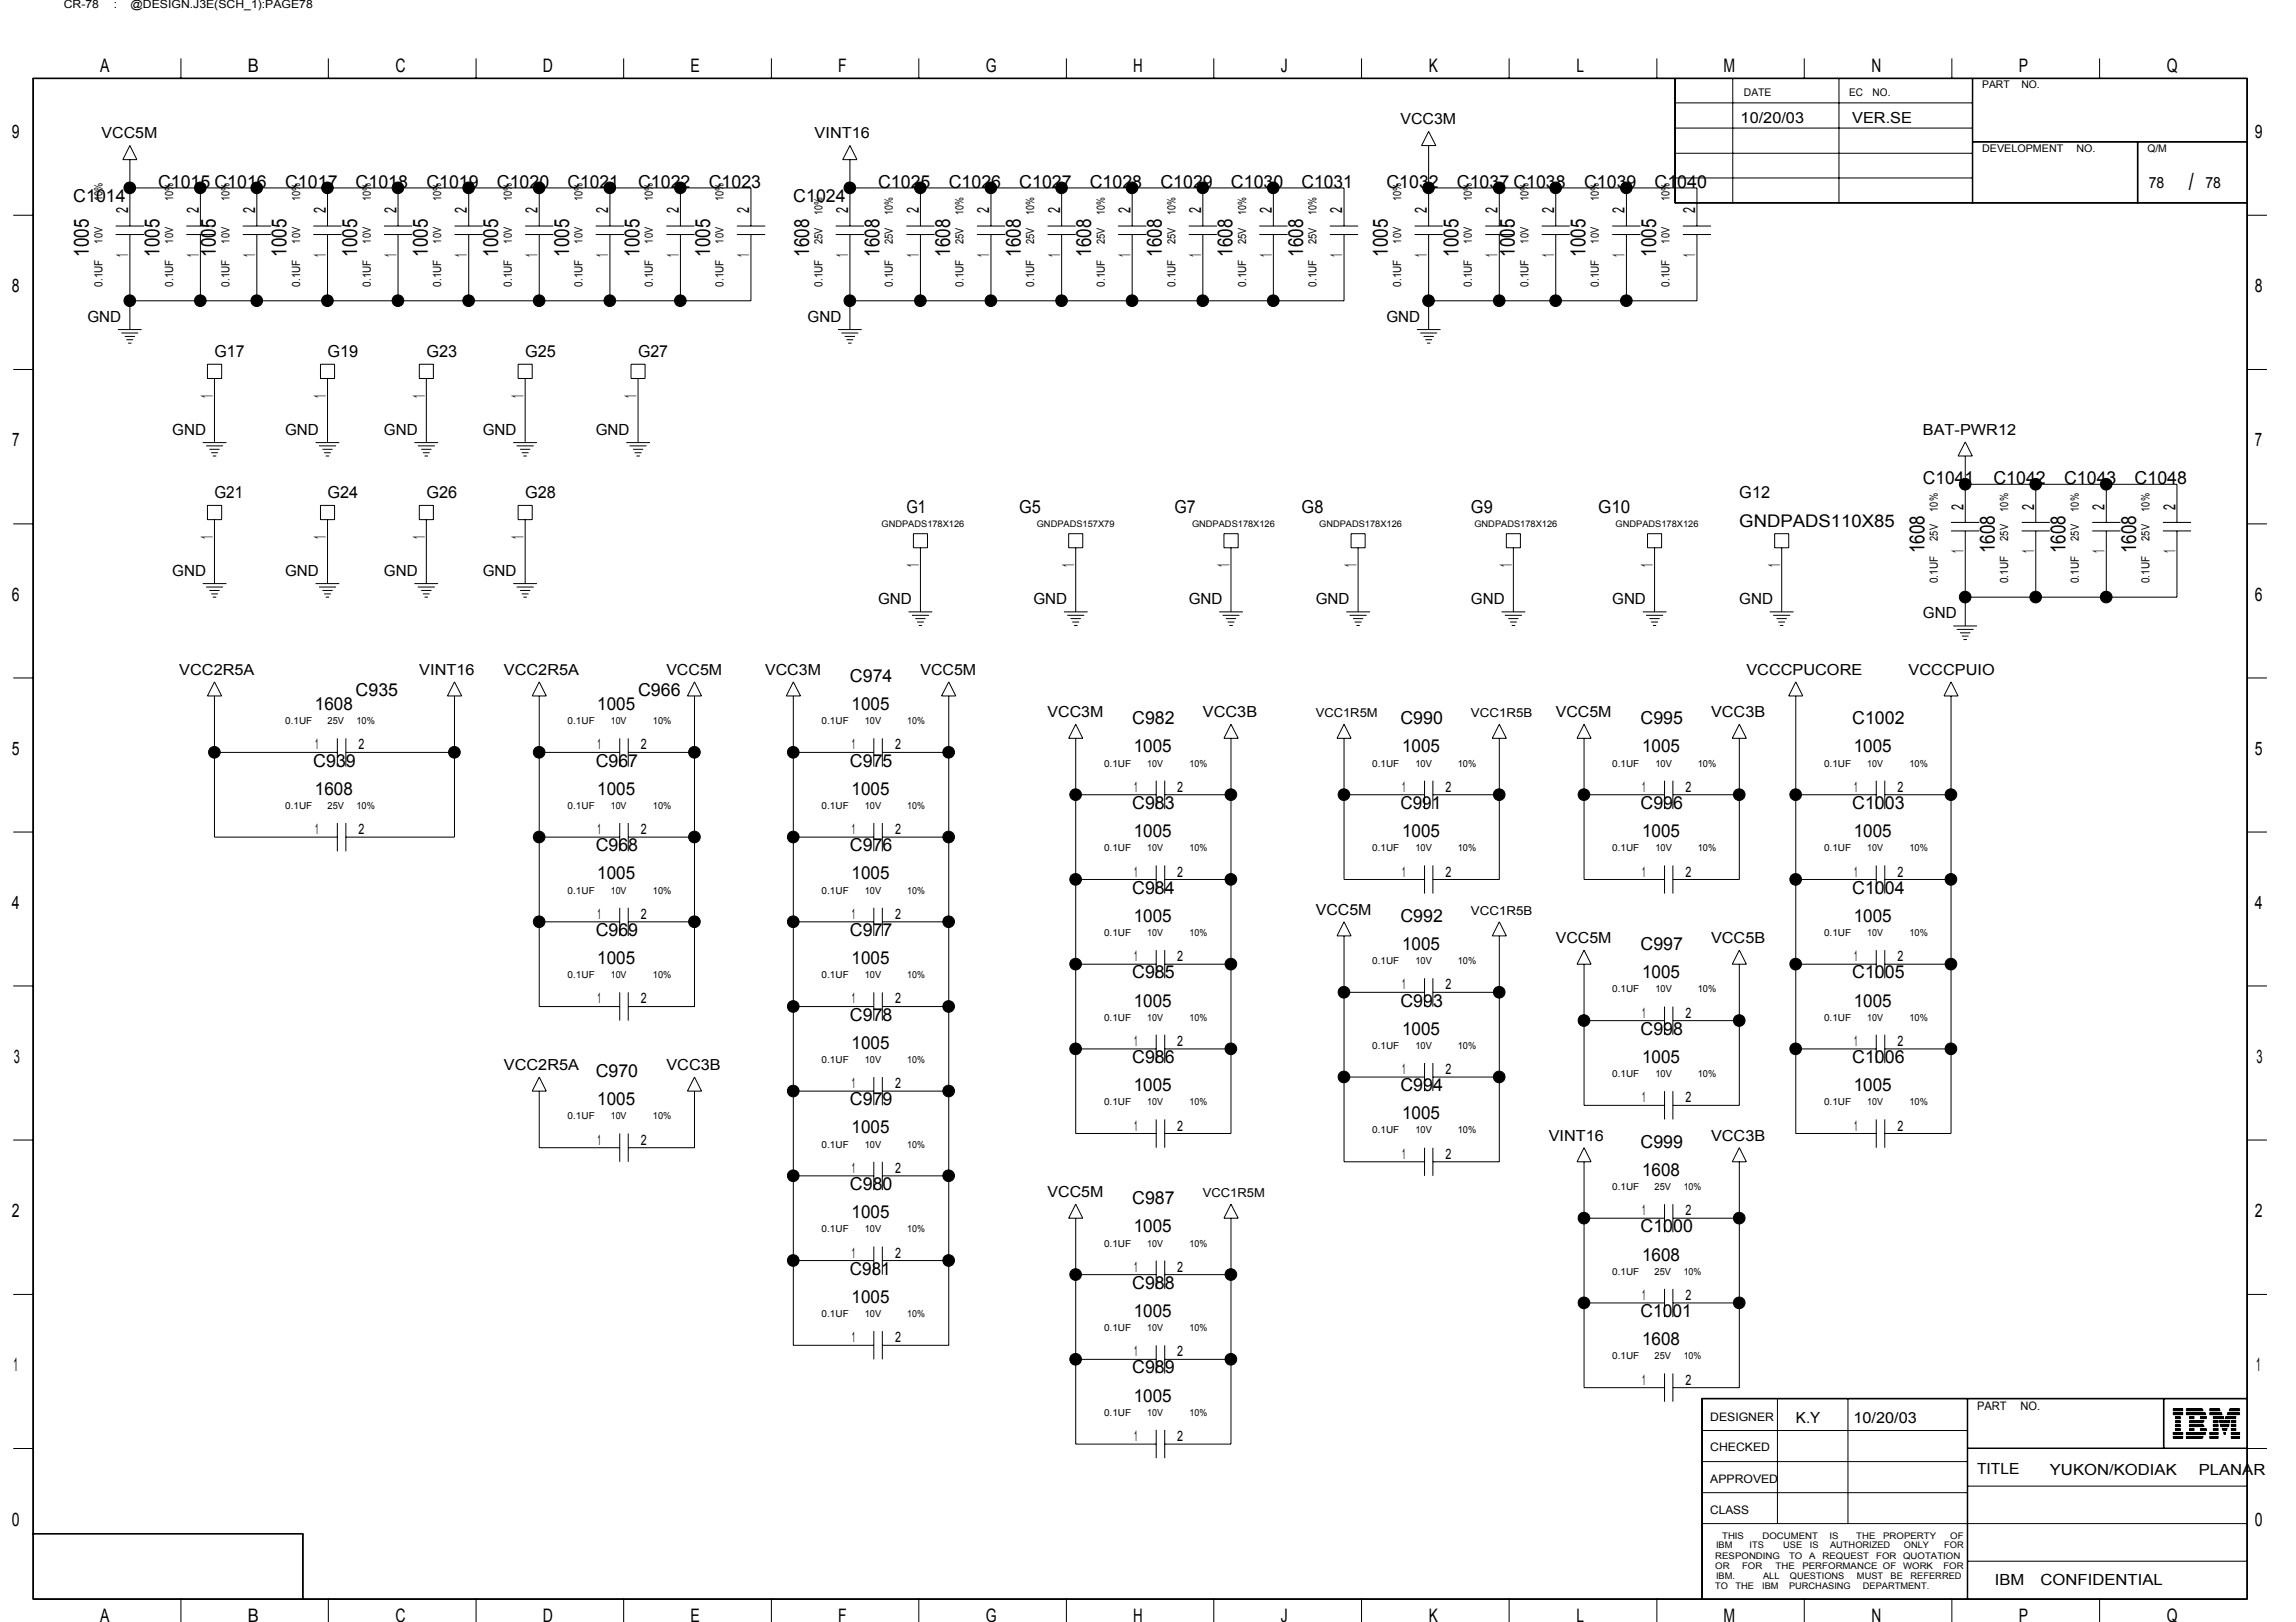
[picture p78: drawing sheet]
<svg xmlns="http://www.w3.org/2000/svg" width="297mm" height="210mm" viewBox="0 0 297 210" stroke-linecap="round" stroke-linejoin="round" font-family="sans-serif">
<defs><g id="words">
<text font-size="3.1" x="283.2" y="24.6">/</text>
<g font-size="2.7">
<text x="11.5" y="33.2" transform="rotate(-90 11.5 33.2)">1005</text>
<text x="20.6" y="33.2" transform="rotate(-90 20.6 33.2)">1005</text>
<text x="27.9" y="33.2" transform="rotate(-90 27.9 33.2)">1005</text>
<text x="37.1" y="33.2" transform="rotate(-90 37.1 33.2)">1005</text>
<text x="46.2" y="33.2" transform="rotate(-90 46.2 33.2)">1005</text>
<text x="55.3" y="33.2" transform="rotate(-90 55.3 33.2)">1005</text>
<text x="64.5" y="33.2" transform="rotate(-90 64.5 33.2)">1005</text>
<text x="73.6" y="33.2" transform="rotate(-90 73.6 33.2)">1005</text>
<text x="82.7" y="33.2" transform="rotate(-90 82.7 33.2)">1005</text>
<text x="91.9" y="33.2" transform="rotate(-90 91.9 33.2)">1005</text>
<text x="104.7" y="33.2" transform="rotate(-90 104.7 33.2)">1608</text>
<text x="113.8" y="33.2" transform="rotate(-90 113.8 33.2)">1608</text>
<text x="122.9" y="33.2" transform="rotate(-90 122.9 33.2)">1608</text>
<text x="132.1" y="33.2" transform="rotate(-90 132.1 33.2)">1608</text>
<text x="141.2" y="33.2" transform="rotate(-90 141.2 33.2)">1608</text>
<text x="150.3" y="33.2" transform="rotate(-90 150.3 33.2)">1608</text>
<text x="159.4" y="33.2" transform="rotate(-90 159.4 33.2)">1608</text>
<text x="168.6" y="33.2" transform="rotate(-90 168.6 33.2)">1608</text>
<text x="179.6" y="33.2" transform="rotate(-90 179.6 33.2)">1005</text>
<text x="188.7" y="33.2" transform="rotate(-90 188.7 33.2)">1005</text>
<text x="196" y="33.2" transform="rotate(-90 196 33.2)">1005</text>
<text x="205.1" y="33.2" transform="rotate(-90 205.1 33.2)">1005</text>
<text x="214.2" y="33.2" transform="rotate(-90 214.2 33.2)">1005</text>
<text x="249" y="71.6" transform="rotate(-90 249 71.6)">1608</text>
<text x="258.1" y="71.6" transform="rotate(-90 258.1 71.6)">1608</text>
<text x="267.2" y="71.6" transform="rotate(-90 267.2 71.6)">1608</text>
<text x="276.3" y="71.6" transform="rotate(-90 276.3 71.6)">1608</text>
</g>
<g font-size="2.4">
<text x="13" y="9.4">A</text>
<text x="32" y="9.4">B</text>
<text x="51.2" y="9.4">C</text>
<text x="70.2" y="9.4">D</text>
<text x="89.3" y="9.4">E</text>
<text x="108.4" y="9.4">F</text>
<text x="127.5" y="9.4">G</text>
<text x="146.6" y="9.4">H</text>
<text x="165.7" y="9.4">J</text>
<text x="184.8" y="9.4">K</text>
<text x="203.9" y="9.4">L</text>
<text x="223" y="9.4">M</text>
<text x="242.1" y="9.4">N</text>
<text x="261.2" y="9.4">P</text>
<text x="280.3" y="9.4">Q</text>
<text x="1.5" y="17.9">9</text>
<text x="291.7" y="17.9">9</text>
<text x="1.5" y="37.8">8</text>
<text x="291.7" y="37.8">8</text>
<text x="1.6" y="57.8">7</text>
<text x="291.7" y="57.8">7</text>
<text x="1.5" y="77.7">6</text>
<text x="291.7" y="77.7">6</text>
<text x="1.5" y="97.7">5</text>
<text x="291.7" y="97.7">5</text>
<text x="1.5" y="117.6">4</text>
<text x="291.7" y="117.6">4</text>
<text x="1.8" y="137.5">3</text>
<text x="291.9" y="137.5">3</text>
<text x="1.5" y="157.5">2</text>
<text x="291.7" y="157.5">2</text>
<text x="1.8" y="177.5">1</text>
<text x="291.9" y="177.5">1</text>
<text x="1.5" y="197.4">0</text>
<text x="291.7" y="197.4">0</text>
<text x="13" y="209.9">A</text>
<text x="32" y="209.9">B</text>
<text x="51.2" y="209.9">C</text>
<text x="70.2" y="209.9">D</text>
<text x="89.3" y="209.9">E</text>
<text x="108.4" y="209.9">F</text>
<text x="127.5" y="209.9">G</text>
<text x="146.6" y="209.9">H</text>
<text x="165.7" y="209.9">J</text>
<text x="184.8" y="209.9">K</text>
<text x="203.9" y="209.9">L</text>
<text x="223" y="209.9">M</text>
<text x="242.1" y="209.9">N</text>
<text x="261.2" y="209.9">P</text>
<text x="280.3" y="209.9">Q</text>
</g>
<g font-size="2.3">
<text x="9.5" y="26.1">C1014</text>
<text x="20.4" y="24.3">C1015 C1016</text>
<text x="36.9" y="24.3">C1017</text>
<text x="46" y="24.3">C1018</text>
<text x="55.2" y="24.3">C1019</text>
<text x="64.3" y="24.3">C1020</text>
<text x="73.4" y="24.3">C1021</text>
<text x="82.5" y="24.3">C1022</text>
<text x="91.7" y="24.3">C1023</text>
<text x="102.6" y="26.1">C1024</text>
<text x="113.6" y="24.3">C1025</text>
<text x="122.7" y="24.3">C1026</text>
<text x="131.9" y="24.3">C1027</text>
<text x="141" y="24.3">C1028</text>
<text x="150.1" y="24.3">C1029</text>
<text x="159.3" y="24.3">C1030</text>
<text x="168.4" y="24.3">C1031</text>
<text x="179.4" y="24.3">C1032</text>
<text x="188.5" y="24.3">C1037 C1038</text>
<text x="204.9" y="24.3">C1039</text>
<text x="214.1" y="24.3">C1040</text>
<text x="248.8" y="62.7">C1041</text>
<text x="257.9" y="62.7">C1042</text>
<text x="267" y="62.7">C1043</text>
<text x="276.2" y="62.7">C1048</text>
<text x="117.3" y="66.3">G1</text>
<text x="131.9" y="66.3">G5</text>
<text x="152" y="66.3">G7</text>
<text x="168.4" y="66.3">G8</text>
<text x="190.3" y="66.3">G9</text>
<text x="206.8" y="66.3">G10</text>
<text x="225" y="68.2">GNDPADS110X85</text>
<text x="110" y="88.2">C974</text>
<text x="40.7" y="91.9">1608</text>
<text x="46" y="90.1">C935</text>
<text x="77.3" y="91.9">1005</text>
<text x="82.5" y="90.1">C966</text>
<text x="110.2" y="91.9">1005</text>
<text x="146.5" y="93.7">C982</text>
<text x="181.2" y="93.7">C990</text>
<text x="212.2" y="93.7">C995</text>
<text x="239.6" y="93.7">C1002</text>
<text x="40.5" y="99.2">C939</text>
<text x="77.1" y="99.2">C967</text>
<text x="110" y="99.2">C975</text>
<text x="146.7" y="97.4">1005</text>
<text x="181.4" y="97.4">1005</text>
<text x="212.4" y="97.4">1005</text>
<text x="239.8" y="97.4">1005</text>
<text x="40.7" y="102.8">1608</text>
<text x="77.3" y="102.8">1005</text>
<text x="110.2" y="102.8">1005</text>
<text x="146.5" y="104.7">C983</text>
<text x="181.2" y="104.7">C991</text>
<text x="212.2" y="104.7">C996</text>
<text x="239.6" y="104.7">C1003</text>
<text x="77.1" y="110.2">C968</text>
<text x="77.3" y="113.8">1005</text>
<text x="110" y="110.2">C976</text>
<text x="110.2" y="113.8">1005</text>
<text x="146.7" y="108.3">1005</text>
<text x="181.4" y="108.3">1005</text>
<text x="212.4" y="108.3">1005</text>
<text x="239.8" y="108.3">1005</text>
<text x="146.5" y="115.6">C984</text>
<text x="146.7" y="119.3">1005</text>
<text x="181.2" y="119.3">C992</text>
<text x="239.6" y="115.6">C1004</text>
<text x="239.8" y="119.3">1005</text>
<text x="77.1" y="121.1">C969</text>
<text x="77.3" y="124.8">1005</text>
<text x="110" y="121.1">C977</text>
<text x="110.2" y="124.8">1005</text>
<text x="181.4" y="123">1005</text>
<text x="212.2" y="123">C997</text>
<text x="146.5" y="126.6">C985</text>
<text x="146.7" y="130.3">1005</text>
<text x="181.2" y="130.3">C993</text>
<text x="212.4" y="126.6">1005</text>
<text x="239.6" y="126.6">C1005</text>
<text x="239.8" y="130.3">1005</text>
<text x="110" y="132.1">C978</text>
<text x="110.2" y="135.7">1005</text>
<text x="146.5" y="137.6">C986</text>
<text x="181.4" y="133.9">1005</text>
<text x="212.2" y="133.9">C998</text>
<text x="212.4" y="137.6">1005</text>
<text x="239.6" y="137.6">C1006</text>
<text x="77.1" y="139.4">C970</text>
<text x="77.3" y="143">1005</text>
<text x="110" y="143">C979</text>
<text x="146.7" y="141.2">1005</text>
<text x="181.2" y="141.2">C994</text>
<text x="239.8" y="141.2">1005</text>
<text x="110.2" y="146.7">1005</text>
<text x="181.4" y="144.9">1005</text>
<text x="212.2" y="148.5">C999</text>
<text x="110" y="154">C980</text>
<text x="146.5" y="155.8">C987</text>
<text x="212.4" y="152.2">1608</text>
<text x="110.2" y="157.6">1005</text>
<text x="146.7" y="159.5">1005</text>
<text x="212.2" y="159.5">C1000</text>
<text x="110" y="165">C981</text>
<text x="146.5" y="166.8">C988</text>
<text x="212.4" y="163.1">1608</text>
<text x="110.2" y="168.6">1005</text>
<text x="146.7" y="170.4">1005</text>
<text x="212.2" y="170.4">C1001</text>
<text x="146.5" y="177.7">C989</text>
<text x="212.4" y="174.1">1608</text>
<text x="146.7" y="181.4">1005</text>
</g>
<g font-size="2.2">
<text x="16.6" y="27.6" transform="rotate(-90 16.6 27.6)">2</text>
<text x="25.7" y="27.6" transform="rotate(-90 25.7 27.6)">2</text>
<text x="33" y="27.6" transform="rotate(-90 33 27.6)">2</text>
<text x="42.1" y="27.6" transform="rotate(-90 42.1 27.6)">2</text>
<text x="51.3" y="27.6" transform="rotate(-90 51.3 27.6)">2</text>
<text x="60.4" y="27.6" transform="rotate(-90 60.4 27.6)">2</text>
<text x="69.6" y="27.6" transform="rotate(-90 69.6 27.6)">2</text>
<text x="78.7" y="27.6" transform="rotate(-90 78.7 27.6)">2</text>
<text x="87.8" y="27.6" transform="rotate(-90 87.8 27.6)">2</text>
<text x="96.9" y="27.6" transform="rotate(-90 96.9 27.6)">2</text>
<text x="109.7" y="27.6" transform="rotate(-90 109.7 27.6)">2</text>
<text x="118.9" y="27.6" transform="rotate(-90 118.9 27.6)">2</text>
<text x="128" y="27.6" transform="rotate(-90 128 27.6)">2</text>
<text x="137.1" y="27.6" transform="rotate(-90 137.1 27.6)">2</text>
<text x="146.3" y="27.6" transform="rotate(-90 146.3 27.6)">2</text>
<text x="155.4" y="27.6" transform="rotate(-90 155.4 27.6)">2</text>
<text x="164.5" y="27.6" transform="rotate(-90 164.5 27.6)">2</text>
<text x="173.6" y="27.6" transform="rotate(-90 173.6 27.6)">2</text>
<text x="184.6" y="27.6" transform="rotate(-90 184.6 27.6)">2</text>
<text x="193.8" y="27.6" transform="rotate(-90 193.8 27.6)">2</text>
<text x="201.1" y="27.6" transform="rotate(-90 201.1 27.6)">2</text>
<text x="210.2" y="27.6" transform="rotate(-90 210.2 27.6)">2</text>
<text x="219.3" y="27.6" transform="rotate(-90 219.3 27.6)">2</text>
<text x="16.6" y="33.2" transform="rotate(-90 16.6 33.2)">1</text>
<text x="25.7" y="33.2" transform="rotate(-90 25.7 33.2)">1</text>
<text x="33" y="33.2" transform="rotate(-90 33 33.2)">1</text>
<text x="42.1" y="33.2" transform="rotate(-90 42.1 33.2)">1</text>
<text x="51.3" y="33.2" transform="rotate(-90 51.3 33.2)">1</text>
<text x="60.4" y="33.2" transform="rotate(-90 60.4 33.2)">1</text>
<text x="69.6" y="33.2" transform="rotate(-90 69.6 33.2)">1</text>
<text x="78.7" y="33.2" transform="rotate(-90 78.7 33.2)">1</text>
<text x="87.8" y="33.2" transform="rotate(-90 87.8 33.2)">1</text>
<text x="96.9" y="33.2" transform="rotate(-90 96.9 33.2)">1</text>
<text x="109.7" y="33.2" transform="rotate(-90 109.7 33.2)">1</text>
<text x="118.9" y="33.2" transform="rotate(-90 118.9 33.2)">1</text>
<text x="128" y="33.2" transform="rotate(-90 128 33.2)">1</text>
<text x="137.1" y="33.2" transform="rotate(-90 137.1 33.2)">1</text>
<text x="146.3" y="33.2" transform="rotate(-90 146.3 33.2)">1</text>
<text x="155.4" y="33.2" transform="rotate(-90 155.4 33.2)">1</text>
<text x="164.5" y="33.2" transform="rotate(-90 164.5 33.2)">1</text>
<text x="173.6" y="33.2" transform="rotate(-90 173.6 33.2)">1</text>
<text x="184.6" y="33.2" transform="rotate(-90 184.6 33.2)">1</text>
<text x="193.8" y="33.2" transform="rotate(-90 193.8 33.2)">1</text>
<text x="201.1" y="33.2" transform="rotate(-90 201.1 33.2)">1</text>
<text x="210.2" y="33.2" transform="rotate(-90 210.2 33.2)">1</text>
<text x="219.3" y="33.2" transform="rotate(-90 219.3 33.2)">1</text>
<text x="27.5" y="51.5" transform="rotate(-90 27.5 51.5)">1</text>
<text x="42.1" y="51.5" transform="rotate(-90 42.1 51.5)">1</text>
<text x="54.9" y="51.5" transform="rotate(-90 54.9 51.5)">1</text>
<text x="67.7" y="51.5" transform="rotate(-90 67.7 51.5)">1</text>
<text x="82.3" y="51.5" transform="rotate(-90 82.3 51.5)">1</text>
<text x="254" y="66" transform="rotate(-90 254 66)">2</text>
<text x="263.2" y="66" transform="rotate(-90 263.2 66)">2</text>
<text x="272.3" y="66" transform="rotate(-90 272.3 66)">2</text>
<text x="281.4" y="66" transform="rotate(-90 281.4 66)">2</text>
<text x="27.5" y="69.7" transform="rotate(-90 27.5 69.7)">1</text>
<text x="42.1" y="69.7" transform="rotate(-90 42.1 69.7)">1</text>
<text x="54.9" y="69.7" transform="rotate(-90 54.9 69.7)">1</text>
<text x="67.7" y="69.7" transform="rotate(-90 67.7 69.7)">1</text>
<text x="254" y="71.6" transform="rotate(-90 254 71.6)">1</text>
<text x="263.2" y="71.6" transform="rotate(-90 263.2 71.6)">1</text>
<text x="272.3" y="71.6" transform="rotate(-90 272.3 71.6)">1</text>
<text x="281.4" y="71.6" transform="rotate(-90 281.4 71.6)">1</text>
<text x="118.9" y="73.4" transform="rotate(-90 118.9 73.4)">1</text>
<text x="139" y="73.4" transform="rotate(-90 139 73.4)">1</text>
<text x="159" y="73.4" transform="rotate(-90 159 73.4)">1</text>
<text x="175.5" y="73.4" transform="rotate(-90 175.5 73.4)">1</text>
<text x="195.6" y="73.4" transform="rotate(-90 195.6 73.4)">1</text>
<text x="213.8" y="73.4" transform="rotate(-90 213.8 73.4)">1</text>
<text x="230.3" y="73.4" transform="rotate(-90 230.3 73.4)">1</text>
</g>
<g font-size="2.1">
<text x="27.7" y="46.2">G17</text>
<text x="42.4" y="46.2">G19</text>
<text x="55.2" y="46.2">G23</text>
<text x="67.9" y="46.2">G25</text>
<text x="82.5" y="46.2">G27</text>
<text x="27.7" y="64.5">G21</text>
<text x="42.4" y="64.5">G24</text>
<text x="55.2" y="64.5">G26</text>
<text x="67.9" y="64.5">G28</text>
<text x="225" y="64.5">G12</text>
</g>
<g font-size="2">
<text x="13.1" y="17.9">VCC5M</text>
<text x="105.4" y="17.9">VINT16</text>
<text x="181.2" y="16.1">VCC3M</text>
<text x="225.2" y="15.9">10/20/03</text>
<text x="239.6" y="15.9">VER.SE</text>
<text x="278" y="24.3">78</text>
<text x="285.3" y="24.3">78</text>
<text x="11.3" y="41.7">GND</text>
<text x="104.5" y="41.7">GND</text>
<text x="179.4" y="41.7">GND</text>
<text x="22.3" y="56.3">GND</text>
<text x="36.9" y="56.3">GND</text>
<text x="49.7" y="56.3">GND</text>
<text x="62.5" y="56.3">GND</text>
<text x="77.1" y="56.3">GND</text>
<text x="248.8" y="56.3">BAT-PWR12</text>
<text x="22.3" y="74.5">GND</text>
<text x="36.9" y="74.5">GND</text>
<text x="49.7" y="74.5">GND</text>
<text x="62.5" y="74.5">GND</text>
<text x="113.6" y="78.2">GND</text>
<text x="133.7" y="78.2">GND</text>
<text x="153.8" y="78.2">GND</text>
<text x="170.2" y="78.2">GND</text>
<text x="190.3" y="78.2">GND</text>
<text x="208.6" y="78.2">GND</text>
<text x="225" y="78.2">GND</text>
<text x="248.8" y="80">GND</text>
<text x="23.2" y="87.3">VCC2R5A</text>
<text x="54.2" y="87.3">VINT16</text>
<text x="65.2" y="87.3">VCC2R5A</text>
<text x="86.2" y="87.3">VCC5M</text>
<text x="99" y="87.3">VCC3M</text>
<text x="119.1" y="87.3">VCC5M</text>
<text x="225.9" y="87.3">VCCCPUCORE</text>
<text x="246.9" y="87.3">VCCCPUIO</text>
<text x="135.5" y="92.8">VCC3M</text>
<text x="155.6" y="92.8">VCC3B</text>
<text x="201.3" y="92.8">VCC5M</text>
<text x="221.4" y="92.8">VCC3B</text>
<text x="170.2" y="118.4">VCC5M</text>
<text x="201.3" y="122">VCC5M</text>
<text x="221.4" y="122">VCC5B</text>
<text x="65.2" y="138.5">VCC2R5A</text>
<text x="86.2" y="138.5">VCC3B</text>
<text x="200.4" y="147.6">VINT16</text>
<text x="221.4" y="147.6">VCC3B</text>
<text x="135.5" y="154.9">VCC5M</text>
<text x="232.3" y="184.1">K.Y</text>
<text x="239.8" y="184.1">10/20/03</text>
<text x="255.8" y="190.8">TITLE</text>
<text x="265.2" y="190.9">YUKON/KODIAK</text>
<text x="284.5" y="190.9">PLANAR</text>
<text x="258.1" y="205.1">IBM</text>
<text x="264" y="205.1">CONFIDENTIAL</text>
</g>
<g font-size="1.9">
<text x="40.8" y="97">1</text>
<text x="46.4" y="97">2</text>
<text x="77.3" y="97">1</text>
<text x="82.9" y="97">2</text>
<text x="110.2" y="97">1</text>
<text x="115.8" y="97">2</text>
<text x="40.8" y="107.9">1</text>
<text x="46.4" y="107.9">2</text>
<text x="77.3" y="107.9">1</text>
<text x="82.9" y="107.9">2</text>
<text x="110.2" y="107.9">1</text>
<text x="115.8" y="107.9">2</text>
<text x="146.7" y="102.5">1</text>
<text x="152.3" y="102.5">2</text>
<text x="181.4" y="102.5">1</text>
<text x="187" y="102.5">2</text>
<text x="212.5" y="102.5">1</text>
<text x="218.1" y="102.5">2</text>
<text x="239.9" y="102.5">1</text>
<text x="245.5" y="102.5">2</text>
<text x="146.7" y="113.4">1</text>
<text x="152.3" y="113.4">2</text>
<text x="181.4" y="113.4">1</text>
<text x="187" y="113.4">2</text>
<text x="212.5" y="113.4">1</text>
<text x="218.1" y="113.4">2</text>
<text x="239.9" y="113.4">1</text>
<text x="245.5" y="113.4">2</text>
<text x="77.3" y="118.9">1</text>
<text x="82.9" y="118.9">2</text>
<text x="110.2" y="118.9">1</text>
<text x="115.8" y="118.9">2</text>
<text x="146.7" y="124.4">1</text>
<text x="152.3" y="124.4">2</text>
<text x="239.9" y="124.4">1</text>
<text x="245.5" y="124.4">2</text>
<text x="77.3" y="129.9">1</text>
<text x="82.9" y="129.9">2</text>
<text x="110.2" y="129.9">1</text>
<text x="115.8" y="129.9">2</text>
<text x="181.4" y="128">1</text>
<text x="187" y="128">2</text>
<text x="212.5" y="131.7">1</text>
<text x="218.1" y="131.7">2</text>
<text x="146.7" y="135.3">1</text>
<text x="152.3" y="135.3">2</text>
<text x="239.9" y="135.3">1</text>
<text x="245.5" y="135.3">2</text>
<text x="110.2" y="140.8">1</text>
<text x="115.8" y="140.8">2</text>
<text x="181.4" y="139">1</text>
<text x="187" y="139">2</text>
<text x="212.5" y="142.7">1</text>
<text x="218.1" y="142.7">2</text>
<text x="77.3" y="148.1">1</text>
<text x="82.9" y="148.1">2</text>
<text x="146.7" y="146.3">1</text>
<text x="152.3" y="146.3">2</text>
<text x="181.4" y="150">1</text>
<text x="187" y="150">2</text>
<text x="239.9" y="146.3">1</text>
<text x="245.5" y="146.3">2</text>
<text x="110.2" y="151.8">1</text>
<text x="115.8" y="151.8">2</text>
<text x="212.5" y="157.3">1</text>
<text x="218.1" y="157.3">2</text>
<text x="110.2" y="162.8">1</text>
<text x="115.8" y="162.8">2</text>
<text x="146.7" y="164.6">1</text>
<text x="152.3" y="164.6">2</text>
<text x="110.2" y="173.7">1</text>
<text x="115.8" y="173.7">2</text>
<text x="212.5" y="168.2">1</text>
<text x="218.1" y="168.2">2</text>
<text x="146.7" y="175.5">1</text>
<text x="152.3" y="175.5">2</text>
<text x="212.5" y="179.2">1</text>
<text x="218.1" y="179.2">2</text>
<text x="146.7" y="186.5">1</text>
<text x="152.3" y="186.5">2</text>
</g>
<g font-size="1.6">
<text x="170.2" y="92.8">VCC1R5M</text>
<text x="190.3" y="92.8">VCC1R5B</text>
<text x="190.3" y="118.4">VCC1R5B</text>
<text x="155.6" y="154.9">VCC1R5M</text>
</g>
<g font-size="1.5">
<text x="8.3" y="1">CR-78</text>
<text x="14.7" y="1">:</text>
<text x="16.9" y="1">@DESIGN.J3E(SCH_1):PAGE78</text>
<text x="13.2" y="26" transform="rotate(-90 13.2 26)">10%</text>
<text x="22.4" y="26" transform="rotate(-90 22.4 26)">10%</text>
<text x="29.7" y="26" transform="rotate(-90 29.7 26)">10%</text>
<text x="38.8" y="26" transform="rotate(-90 38.8 26)">10%</text>
<text x="48" y="26" transform="rotate(-90 48 26)">10%</text>
<text x="57.1" y="26" transform="rotate(-90 57.1 26)">10%</text>
<text x="66.2" y="26" transform="rotate(-90 66.2 26)">10%</text>
<text x="75.3" y="26" transform="rotate(-90 75.3 26)">10%</text>
<text x="84.5" y="26" transform="rotate(-90 84.5 26)">10%</text>
<text x="93.6" y="26" transform="rotate(-90 93.6 26)">10%</text>
<text x="106.4" y="27.9" transform="rotate(-90 106.4 27.9)">10%</text>
<text x="115.5" y="27.9" transform="rotate(-90 115.5 27.9)">10%</text>
<text x="124.7" y="27.9" transform="rotate(-90 124.7 27.9)">10%</text>
<text x="133.8" y="27.9" transform="rotate(-90 133.8 27.9)">10%</text>
<text x="142.9" y="27.9" transform="rotate(-90 142.9 27.9)">10%</text>
<text x="152.1" y="27.9" transform="rotate(-90 152.1 27.9)">10%</text>
<text x="161.2" y="27.9" transform="rotate(-90 161.2 27.9)">10%</text>
<text x="170.3" y="27.9" transform="rotate(-90 170.3 27.9)">10%</text>
<text x="181.3" y="26" transform="rotate(-90 181.3 26)">10%</text>
<text x="190.4" y="26" transform="rotate(-90 190.4 26)">10%</text>
<text x="197.7" y="26" transform="rotate(-90 197.7 26)">10%</text>
<text x="206.9" y="26" transform="rotate(-90 206.9 26)">10%</text>
<text x="216" y="26" transform="rotate(-90 216 26)">10%</text>
<text x="13.2" y="31.5" transform="rotate(-90 13.2 31.5)">10V</text>
<text x="22.4" y="31.5" transform="rotate(-90 22.4 31.5)">10V</text>
<text x="29.7" y="31.5" transform="rotate(-90 29.7 31.5)">10V</text>
<text x="38.8" y="31.5" transform="rotate(-90 38.8 31.5)">10V</text>
<text x="48" y="31.5" transform="rotate(-90 48 31.5)">10V</text>
<text x="57.1" y="31.5" transform="rotate(-90 57.1 31.5)">10V</text>
<text x="66.2" y="31.5" transform="rotate(-90 66.2 31.5)">10V</text>
<text x="75.3" y="31.5" transform="rotate(-90 75.3 31.5)">10V</text>
<text x="84.5" y="31.5" transform="rotate(-90 84.5 31.5)">10V</text>
<text x="93.6" y="31.5" transform="rotate(-90 93.6 31.5)">10V</text>
<text x="106.4" y="31.6" transform="rotate(-90 106.4 31.6)">25V</text>
<text x="115.5" y="31.6" transform="rotate(-90 115.5 31.6)">25V</text>
<text x="124.7" y="31.6" transform="rotate(-90 124.7 31.6)">25V</text>
<text x="133.8" y="31.6" transform="rotate(-90 133.8 31.6)">25V</text>
<text x="142.9" y="31.6" transform="rotate(-90 142.9 31.6)">25V</text>
<text x="152.1" y="31.6" transform="rotate(-90 152.1 31.6)">25V</text>
<text x="161.2" y="31.6" transform="rotate(-90 161.2 31.6)">25V</text>
<text x="170.3" y="31.6" transform="rotate(-90 170.3 31.6)">25V</text>
<text x="181.3" y="31.5" transform="rotate(-90 181.3 31.5)">10V</text>
<text x="190.4" y="31.5" transform="rotate(-90 190.4 31.5)">10V</text>
<text x="197.7" y="31.5" transform="rotate(-90 197.7 31.5)">10V</text>
<text x="206.9" y="31.5" transform="rotate(-90 206.9 31.5)">10V</text>
<text x="216" y="31.5" transform="rotate(-90 216 31.5)">10V</text>
<text x="13.2" y="37.1" transform="rotate(-90 13.2 37.1)">0.1UF</text>
<text x="22.4" y="37.1" transform="rotate(-90 22.4 37.1)">0.1UF</text>
<text x="29.7" y="37.1" transform="rotate(-90 29.7 37.1)">0.1UF</text>
<text x="38.8" y="37.1" transform="rotate(-90 38.8 37.1)">0.1UF</text>
<text x="48" y="37.1" transform="rotate(-90 48 37.1)">0.1UF</text>
<text x="57.1" y="37.1" transform="rotate(-90 57.1 37.1)">0.1UF</text>
<text x="66.2" y="37.1" transform="rotate(-90 66.2 37.1)">0.1UF</text>
<text x="75.3" y="37.1" transform="rotate(-90 75.3 37.1)">0.1UF</text>
<text x="84.5" y="37.1" transform="rotate(-90 84.5 37.1)">0.1UF</text>
<text x="93.6" y="37.1" transform="rotate(-90 93.6 37.1)">0.1UF</text>
<text x="106.4" y="37.1" transform="rotate(-90 106.4 37.1)">0.1UF</text>
<text x="115.5" y="37.1" transform="rotate(-90 115.5 37.1)">0.1UF</text>
<text x="124.7" y="37.1" transform="rotate(-90 124.7 37.1)">0.1UF</text>
<text x="133.8" y="37.1" transform="rotate(-90 133.8 37.1)">0.1UF</text>
<text x="142.9" y="37.1" transform="rotate(-90 142.9 37.1)">0.1UF</text>
<text x="152.1" y="37.1" transform="rotate(-90 152.1 37.1)">0.1UF</text>
<text x="161.2" y="37.1" transform="rotate(-90 161.2 37.1)">0.1UF</text>
<text x="170.3" y="37.1" transform="rotate(-90 170.3 37.1)">0.1UF</text>
<text x="181.3" y="37.1" transform="rotate(-90 181.3 37.1)">0.1UF</text>
<text x="190.4" y="37.1" transform="rotate(-90 190.4 37.1)">0.1UF</text>
<text x="197.7" y="37.1" transform="rotate(-90 197.7 37.1)">0.1UF</text>
<text x="206.9" y="37.1" transform="rotate(-90 206.9 37.1)">0.1UF</text>
<text x="216" y="37.1" transform="rotate(-90 216 37.1)">0.1UF</text>
<text x="250.7" y="70" transform="rotate(-90 250.7 70)">25V</text>
<text x="250.7" y="66.2" transform="rotate(-90 250.7 66.2)">10%</text>
<text x="259.8" y="70" transform="rotate(-90 259.8 70)">25V</text>
<text x="259.8" y="66.2" transform="rotate(-90 259.8 66.2)">10%</text>
<text x="269" y="70" transform="rotate(-90 269 70)">25V</text>
<text x="269" y="66.2" transform="rotate(-90 269 66.2)">10%</text>
<text x="278.1" y="70" transform="rotate(-90 278.1 70)">25V</text>
<text x="278.1" y="66.2" transform="rotate(-90 278.1 66.2)">10%</text>
<text x="250.7" y="75.5" transform="rotate(-90 250.7 75.5)">0.1UF</text>
<text x="259.8" y="75.5" transform="rotate(-90 259.8 75.5)">0.1UF</text>
<text x="269" y="75.5" transform="rotate(-90 269 75.5)">0.1UF</text>
<text x="278.1" y="75.5" transform="rotate(-90 278.1 75.5)">0.1UF</text>
<text x="221.3" y="183.8">DESIGNER</text>
<text x="255.8" y="182.5">PART</text>
<text x="261.4" y="182.5">NO.</text>
<text x="221.3" y="191.9">APPROVED</text>
<text x="221.3" y="187.8">CHECKED</text>
<text x="221.3" y="195.9">CLASS</text>
</g>
<g font-size="1.4">
<text x="256.4" y="11.4">PART</text>
<text x="261.5" y="11.4">NO.</text>
<text x="225.6" y="12.4">DATE</text>
<text x="239.2" y="12.4">EC</text>
<text x="242.3" y="12.4">NO.</text>
<text x="256.4" y="19.7">DEVELOPMENT</text>
<text x="268.6" y="19.7">NO.</text>
<text x="277.8" y="19.7">Q/M</text>
</g>
<g font-size="1.3">
<text x="36.9" y="93.7">0.1UF</text>
<text x="42.4" y="93.7">25V</text>
<text x="46.1" y="93.7">10%</text>
<text x="73.4" y="93.7">0.1UF</text>
<text x="79" y="93.7">10V</text>
<text x="84.5" y="93.7">10%</text>
<text x="106.3" y="93.7">0.1UF</text>
<text x="111.9" y="93.7">10V</text>
<text x="117.4" y="93.7">10%</text>
<text x="142.8" y="99.2">0.1UF</text>
<text x="148.4" y="99.2">10V</text>
<text x="153.9" y="99.2">10%</text>
<text x="177.5" y="99.2">0.1UF</text>
<text x="183.1" y="99.2">10V</text>
<text x="188.6" y="99.2">10%</text>
<text x="208.6" y="99.2">0.1UF</text>
<text x="214.2" y="99.2">10V</text>
<text x="219.6" y="99.2">10%</text>
<text x="236" y="99.2">0.1UF</text>
<text x="241.6" y="99.2">10V</text>
<text x="247" y="99.2">10%</text>
<text x="36.9" y="104.7">0.1UF</text>
<text x="42.4" y="104.7">25V</text>
<text x="46.1" y="104.7">10%</text>
<text x="73.4" y="104.7">0.1UF</text>
<text x="79" y="104.7">10V</text>
<text x="84.5" y="104.7">10%</text>
<text x="106.3" y="104.7">0.1UF</text>
<text x="111.9" y="104.7">10V</text>
<text x="117.4" y="104.7">10%</text>
<text x="142.8" y="110.2">0.1UF</text>
<text x="148.4" y="110.2">10V</text>
<text x="153.9" y="110.2">10%</text>
<text x="177.5" y="110.2">0.1UF</text>
<text x="183.1" y="110.2">10V</text>
<text x="188.6" y="110.2">10%</text>
<text x="208.6" y="110.2">0.1UF</text>
<text x="214.2" y="110.2">10V</text>
<text x="219.6" y="110.2">10%</text>
<text x="236" y="110.2">0.1UF</text>
<text x="241.6" y="110.2">10V</text>
<text x="247" y="110.2">10%</text>
<text x="73.4" y="115.6">0.1UF</text>
<text x="79" y="115.6">10V</text>
<text x="84.5" y="115.6">10%</text>
<text x="106.3" y="115.6">0.1UF</text>
<text x="111.9" y="115.6">10V</text>
<text x="117.4" y="115.6">10%</text>
<text x="142.8" y="121.1">0.1UF</text>
<text x="148.4" y="121.1">10V</text>
<text x="153.9" y="121.1">10%</text>
<text x="177.5" y="124.8">0.1UF</text>
<text x="183.1" y="124.8">10V</text>
<text x="188.6" y="124.8">10%</text>
<text x="236" y="121.1">0.1UF</text>
<text x="241.6" y="121.1">10V</text>
<text x="247" y="121.1">10%</text>
<text x="73.4" y="126.6">0.1UF</text>
<text x="79" y="126.6">10V</text>
<text x="84.5" y="126.6">10%</text>
<text x="106.3" y="126.6">0.1UF</text>
<text x="111.9" y="126.6">10V</text>
<text x="117.4" y="126.6">10%</text>
<text x="208.6" y="128.4">0.1UF</text>
<text x="214.2" y="128.4">10V</text>
<text x="219.6" y="128.4">10%</text>
<text x="106.3" y="137.6">0.1UF</text>
<text x="111.9" y="137.6">10V</text>
<text x="117.4" y="137.6">10%</text>
<text x="142.8" y="132.1">0.1UF</text>
<text x="148.4" y="132.1">10V</text>
<text x="153.9" y="132.1">10%</text>
<text x="177.5" y="135.7">0.1UF</text>
<text x="183.1" y="135.7">10V</text>
<text x="188.6" y="135.7">10%</text>
<text x="236" y="132.1">0.1UF</text>
<text x="241.6" y="132.1">10V</text>
<text x="247" y="132.1">10%</text>
<text x="142.8" y="143">0.1UF</text>
<text x="148.4" y="143">10V</text>
<text x="153.9" y="143">10%</text>
<text x="208.6" y="139.4">0.1UF</text>
<text x="214.2" y="139.4">10V</text>
<text x="219.6" y="139.4">10%</text>
<text x="236" y="143">0.1UF</text>
<text x="241.6" y="143">10V</text>
<text x="247" y="143">10%</text>
<text x="73.4" y="144.9">0.1UF</text>
<text x="79" y="144.9">10V</text>
<text x="84.5" y="144.9">10%</text>
<text x="106.3" y="148.5">0.1UF</text>
<text x="111.9" y="148.5">10V</text>
<text x="117.4" y="148.5">10%</text>
<text x="177.5" y="146.7">0.1UF</text>
<text x="183.1" y="146.7">10V</text>
<text x="188.6" y="146.7">10%</text>
<text x="208.6" y="154">0.1UF</text>
<text x="214.1" y="154">25V</text>
<text x="217.8" y="154">10%</text>
<text x="106.3" y="159.5">0.1UF</text>
<text x="111.9" y="159.5">10V</text>
<text x="117.4" y="159.5">10%</text>
<text x="142.8" y="161.3">0.1UF</text>
<text x="148.4" y="161.3">10V</text>
<text x="153.9" y="161.3">10%</text>
<text x="208.6" y="165">0.1UF</text>
<text x="214.1" y="165">25V</text>
<text x="217.8" y="165">10%</text>
<text x="106.3" y="170.4">0.1UF</text>
<text x="111.9" y="170.4">10V</text>
<text x="117.4" y="170.4">10%</text>
<text x="142.8" y="172.3">0.1UF</text>
<text x="148.4" y="172.3">10V</text>
<text x="153.9" y="172.3">10%</text>
<text x="208.6" y="175.9">0.1UF</text>
<text x="214.1" y="175.9">25V</text>
<text x="217.8" y="175.9">10%</text>
<text x="142.8" y="183.2">0.1UF</text>
<text x="148.4" y="183.2">10V</text>
<text x="153.9" y="183.2">10%</text>
</g>
<g font-size="1.2">
<text x="114" y="68.2">GNDPADS178X126</text>
<text x="134.1" y="68.2">GNDPADS157X79</text>
<text x="154.2" y="68.2">GNDPADS178X126</text>
<text x="170.7" y="68.2">GNDPADS178X126</text>
<text x="190.8" y="68.2">GNDPADS178X126</text>
<text x="209" y="68.2">GNDPADS178X126</text>
<text x="221.9" y="203">OR</text>
<text x="221.9" y="201.7">RESPONDING</text>
<text x="222" y="200.4">IBM</text>
<text x="222.8" y="199.1">THIS</text>
<text x="225.4" y="203">FOR</text>
<text x="226.4" y="200.4">ITS</text>
<text x="228" y="199.1">DOCUMENT</text>
<text x="229.7" y="203">THE</text>
<text x="230.7" y="200.4">USE</text>
<text x="231.5" y="201.7">TO</text>
<text x="233.2" y="203">PERFORMANCE OF</text>
<text x="234.1" y="201.7">A</text>
<text x="234.2" y="200.4">IS</text>
<text x="235.8" y="201.7">REQUEST</text>
<text x="236.7" y="199.1">IS</text>
<text x="236.8" y="200.4">AUTHORIZED</text>
<text x="240.2" y="199.1">THE</text>
<text x="242.7" y="201.7">FOR</text>
<text x="243.6" y="199.1">PROPERTY</text>
<text x="246.2" y="203">WORK</text>
<text x="246.2" y="201.7">QUOTATION</text>
<text x="246.3" y="200.4">ONLY</text>
<text x="251.4" y="203">FOR</text>
<text x="251.5" y="200.4">FOR</text>
<text x="252.3" y="199.1">OF</text>
<text x="221.9" y="205.6">TO</text>
<text x="222" y="204.3">IBM.</text>
<text x="224.5" y="205.6">THE</text>
<text x="228" y="205.6">IBM</text>
<text x="228.1" y="204.3">ALL</text>
<text x="231.5" y="205.6">PURCHASING</text>
<text x="231.6" y="204.3">QUESTIONS</text>
<text x="240.2" y="204.3">MUST</text>
<text x="241" y="205.6">DEPARTMENT.</text>
<text x="244.6" y="204.3">BE</text>
<text x="247.2" y="204.3">REFERRED</text>
</g>
</g></defs>
<g fill="none" stroke="#000" stroke-width=".13">
<path d="M4.2 10.1h286.6v196.9h-286.6zM4.3 10.2h286.4v196.7h-286.4zM16.8 18.8l.9 1.9h-1.8zM23.4 7.6v2.5M42.5 7.6v2.5M61.6 7.6v2.5M80.7 7.6v2.5M99.8 7.6v2.5M110 18.8l.9 1.9h-1.9zM118.9 7.6v2.5M138 7.6v2.5M157 7.6v2.5"/>
<path d="M176.1 7.6v2.5M184.8 18.8v10.5M184.8 17l1 1.8h-1.9zM195.2 7.6v2.5M214.4 7.6v2.5M216.7 10.1v16.2h74.1M216.7 19.8h38.5M216.7 16.6h38.5M216.7 13.3h38.5M216.7 10.1v16.2M224.2 10.1v16.2M233.4 7.6v2.5"/>
<path d="M237.9 10.1v16.2M252.5 7.6v2.5M255.2 10.1v16.2M255.2 18.4h35.6M255.2 18.3h35.6M271.6 7.6v2.5M276.5 18.4v7.9M276.6 18.4v7.9M1.7 27.9h2.5M15 30.4h3.6M15 29.3h3.6M16.8 20.7v8.6"/>
<path d="M16.8 30.4v12.2M16.8 24.3h80.4v5M24.1 30.4h3.6M24.1 29.3h3.6M25.9 24.3v5M25.9 30.4v8.5M31.4 30.4h3.7M31.4 29.3h3.7M33.2 24.3v5M33.2 30.4v8.5M40.5 30.4h3.7M40.5 29.3h3.7"/>
<path d="M42.4 24.3v5M42.4 30.4v8.5M49.7 30.4h3.6M49.7 29.3h3.6M51.5 24.3v5M51.5 30.4v8.5M58.8 30.4h3.7M58.8 29.3h3.7M60.6 24.3v5M60.6 30.4v8.5M67.9 30.4h3.7M67.9 29.3h3.7"/>
<path d="M69.8 24.3v5M69.8 30.4v8.5M77.1 30.4h3.6M77.1 29.3h3.6M78.9 24.3v5M78.9 30.4v8.5M86.2 30.4h3.6M86.2 29.3h3.6M88 24.3v5M88 30.4v8.5M95.3 30.4h3.7M95.3 29.3h3.7"/>
<path d="M97.2 30.4v8.5h-80.4M108.1 30.4h3.7M108.1 29.3h3.7M110 20.7v8.6M110 30.4v12.2M110 24.3h63.9v5M117.3 30.4h3.6M117.3 29.3h3.6M119.1 24.3v5M119.1 30.4v8.5M126.4 30.4h3.6M126.4 29.3h3.6"/>
<path d="M128.2 24.3v5M128.2 30.4v8.5M135.5 30.4h3.7M135.5 29.3h3.7M137.3 24.3v5M137.3 30.4v8.5M144.6 30.4h3.7M144.6 29.3h3.7M146.5 24.3v5M146.5 30.4v8.5M153.8 30.4h3.6M153.8 29.3h3.6"/>
<path d="M155.6 24.3v5M155.6 30.4v8.5M162.9 30.4h3.7M162.9 29.3h3.7M164.7 24.3v5M164.7 30.4v8.5M172 30.4h3.7M172 29.3h3.7M173.9 30.4v8.5h-63.9M183 30.4h3.7M183 29.3h3.7M184.8 30.4v12.2"/>
<path d="M184.8 24.3h34.7v5M192.1 30.4h3.7M192.1 29.3h3.7M194 24.3v5M194 30.4v8.5M199.4 30.4h3.7M199.4 29.3h3.7M201.3 24.3v5M201.3 30.4v8.5M208.6 30.4h3.6M208.6 29.3h3.6M210.4 24.3v5"/>
<path d="M210.4 30.4v8.5M216.7 26.2h74.1M216.7 23h38.5M217.7 30.4h3.7M217.7 29.3h3.7M219.5 30.4v8.5h-34.7M290.8 27.9h2.5M1.7 47.8h2.5M15.3 42.7h3M15.7 43.1h2.2M16.1 43.5h1.4M16.4 44h.8"/>
<path d="M16.6 44.4h.4M26.2 57.3h3.1M26.7 57.7h2.1M26.8 47.1h1.9v1.9h-1.9zM27.1 58.1h1.3M27.3 58.6h.9M27.5 59h.5M27.7 49v8.2M40.8 57.3h3.1M41.3 57.7h2.2M41.5 47.1h1.8v1.9h-1.8zM41.7 58.1h1.3"/>
<path d="M41.9 58.6h.9M42.1 59h.5M42.4 49v8.2M53.6 57.3h3.1M54.1 57.7h2.2M54.2 47.1h1.9v1.9h-1.9zM54.5 58.1h1.3M54.7 58.6h.9M54.9 59h.5M55.2 49v8.2M66.4 57.3h3.1M66.8 57.7h2.2"/>
<path d="M67 47.1h1.9v1.9h-1.9zM67.3 58.1h1.3M67.5 58.6h.9M67.7 59h.5M67.9 49v8.2M81 57.3h3.1M81.4 57.7h2.2M81.6 47.1h1.9v1.9h-1.9zM81.9 58.1h1.3M82.1 58.6h.9M82.3 59h.5M82.5 49v8.2"/>
<path d="M108.4 42.7h3.1M108.9 43.1h2.1M109.3 43.5h1.3M109.5 44h.9M109.7 44.4h.5M183.3 42.7h3.1M183.7 43.1h2.2M184.2 43.5h1.3M184.4 44h.9M184.6 44.4h.5M254.3 59v8.6M254.3 57.2l.9 1.8h-1.9z"/>
<path d="M290.8 47.8h2.5M1.7 67.8h2.5M26.2 75.5h3.1M26.7 76h2.1M26.8 65.4h1.9v1.8h-1.9zM27.1 76.4h1.3M27.3 76.9h.9M27.5 77.3h.5M27.7 67.2v8.3M40.8 75.5h3.1M41.3 76h2.2M41.5 65.4h1.8v1.8h-1.8z"/>
<path d="M41.7 76.4h1.3M41.9 76.9h.9M42.1 77.3h.5M42.4 67.2v8.3M53.6 75.5h3.1M54.1 76h2.2M54.2 65.4h1.9v1.8h-1.9zM54.5 76.4h1.3M54.7 76.9h.9M54.9 77.3h.5M55.2 67.2v8.3M66.4 75.5h3.1"/>
<path d="M66.8 76h2.2M67 65.4h1.9v1.8h-1.9zM67.3 76.4h1.3M67.5 76.9h.9M67.7 77.3h.5M67.9 67.2v8.3M117.5 79.2h3.1M118 79.6h2.2M118.2 69.1h1.8v1.8h-1.8zM119.1 70.9v8.2M137.6 79.2h3.1M138.1 79.6h2.2"/>
<path d="M138.3 69.1h1.8v1.8h-1.8zM139.2 70.9v8.2M157.7 79.2h3.1M158.2 79.6h2.2M158.3 69.1h1.9v1.8h-1.9zM159.3 70.9v8.2M174.2 79.2h3M174.6 79.6h2.2M174.8 69.1h1.8v1.8h-1.8zM175.7 70.9v8.2M194.3 79.2h3M194.7 79.6h2.2"/>
<path d="M194.9 69.1h1.8v1.8h-1.8zM195.8 70.9v8.2M212.5 79.2h3.1M213 79.6h2.2M213.1 69.1h1.9v1.8h-1.9zM214.1 70.9v8.2M229 79.2h3M229.4 79.6h2.2M229.6 69.1h1.8v1.8h-1.8zM230.5 70.9v8.2M252.4 68.7h3.7M252.4 67.6h3.7"/>
<path d="M254.3 68.7v12.2M254.3 62.7h27.3v4.9M261.6 68.7h3.6M261.6 67.6h3.6M263.4 62.7v4.9M263.4 68.7v8.6M270.7 68.7h3.6M270.7 67.6h3.6M272.5 62.7v4.9M272.5 68.7v8.6M279.8 68.7h3.7M279.8 67.6h3.7"/>
<path d="M281.6 68.7v8.6h-27.3M290.8 67.8h2.5M1.7 87.7h2.5M27.7 90.1v18.2h15.9M27.7 88.2l1 1.9h-1.9zM27.7 97.4h15.9M43.6 95.5v3.7M44.7 95.5v3.7M44.7 97.4h14.1M58.8 88.2l.9 1.9h-1.8zM58.8 90.1v18.2h-14.1M69.8 90.1v40.2h10.4"/>
<path d="M69.8 88.2l.9 1.9h-1.8zM69.8 97.4h10.4M80.2 95.5v3.7M81.3 97.4h8.5M81.3 95.5v3.7M89.8 88.2l1 1.9h-1.9zM89.8 90.1v40.2h-8.5M102.6 88.2l1 1.9h-1.9zM102.6 97.4h10.4M102.6 90.1v84h10.4M113 95.5v3.7M114.1 97.4h8.6"/>
<path d="M114.1 95.5v3.7M118.4 80.1h1.3M118.6 80.5h.9M118.9 80.9h.4M122.7 88.2l1 1.9h-1.9zM122.7 90.1v84h-8.6M138.5 80.1h1.3M138.7 80.5h.9M139 80.9h.4M139.2 95.5v51.2h10.4M139.2 93.7l.9 1.8h-1.8zM158.6 80.1h1.3"/>
<path d="M158.8 80.5h.9M159 80.9h.5M159.3 95.5v51.2h-8.6M159.3 93.7l.9 1.8h-1.9zM173.9 95.5v18.3h10.4M173.9 93.7l.9 1.8h-1.8zM175 80.1h1.4M175.3 80.5h.8M175.5 80.9h.4M194 95.5v18.3h-8.6M194 93.7l.9 1.8h-1.8zM195.1 80.1h1.3"/>
<path d="M195.4 80.5h.8M195.6 80.9h.4M204.9 95.5v18.3h10.4M204.9 93.7l.9 1.8h-1.8zM213.4 80.1h1.3M213.6 80.5h.9M213.8 80.9h.5M225 95.5v18.3h-8.6M225 93.7l.9 1.8h-1.8zM229.8 80.1h1.4M230.1 80.5h.8M230.3 80.9h.4"/>
<path d="M232.3 88.2l.9 1.9h-1.8zM232.3 90.1v56.6h10.4M252.4 88.2l.9 1.9h-1.8zM252.4 90.1v56.6h-8.6M252.7 81h3.1M253.2 81.4h2.1M253.6 81.9h1.3M253.8 82.3h.9M254 82.8h.5M290.8 87.7h2.5M1.7 107.7h2.5M43.6 106.5v3.7"/>
<path d="M44.7 106.5v3.7M69.8 108.3h10.4M69.8 119.3h10.4M80.2 106.5v3.7M80.2 117.5v3.6M81.3 108.3h8.5M81.3 106.5v3.7M81.3 117.5v3.6M81.3 119.3h8.5M102.6 108.3h10.4M102.6 119.3h10.4M113 106.5v3.7"/>
<path d="M113 117.5v3.6M114.1 108.3h8.6M114.1 119.3h8.6M114.1 106.5v3.7M114.1 117.5v3.6M139.2 113.8h10.4M139.2 102.8h10.4M149.6 101v3.7M149.6 112v3.6M150.7 101v3.7M150.7 112v3.6M150.7 113.8h8.6"/>
<path d="M150.7 102.8h8.6M173.9 102.8h10.4M173.9 119.3l.9 1.8h-1.8zM184.3 101v3.7M184.3 112v3.6M185.4 102.8h8.6M185.4 101v3.7M185.4 112v3.6M194 119.3l.9 1.8h-1.8zM204.9 102.8h10.4M215.3 101v3.7M215.3 112v3.6"/>
<path d="M216.4 102.8h8.6M216.4 101v3.7M216.4 112v3.6M232.3 113.8h10.4M232.3 102.8h10.4M242.7 101v3.7M242.7 112v3.6M243.8 113.8h8.6M243.8 102.8h8.6M243.8 101v3.7M243.8 112v3.6M290.8 107.7h2.5"/>
<path d="M1.7 127.6h2.5M69.8 139.4l.9 1.8h-1.8zM80.2 128.4v3.7M81.3 128.4v3.7M89.8 139.4l1 1.8h-1.9zM102.6 130.3h10.4M113 128.4v3.7M113 139.4v3.6M114.1 130.3h8.6M114.1 128.4v3.7M114.1 139.4v3.6M139.2 124.8h10.4"/>
<path d="M139.2 135.7h10.4M149.6 123v3.6M149.6 133.9v3.7M150.7 123v3.6M150.7 133.9v3.7M150.7 124.8h8.6M150.7 135.7h8.6M173.9 121.1v29.2h10.4M173.9 139.4h10.4M173.9 128.4h10.4M184.3 126.6v3.7M184.3 137.6v3.6"/>
<path d="M185.4 126.6v3.7M185.4 137.6v3.6M185.4 139.4h8.6M185.4 128.4h8.6M194 121.1v29.2h-8.6M204.9 124.8v18.2h10.4M204.9 123l.9 1.8h-1.8zM204.9 132.1h10.4M215.3 130.3v3.6M216.4 130.3v3.6M216.4 132.1h8.6M225 124.8v18.2h-8.6"/>
<path d="M225 123l.9 1.8h-1.8zM232.3 124.8h10.4M232.3 135.7h10.4M242.7 123v3.6M242.7 133.9v3.7M243.8 124.8h8.6M243.8 135.7h8.6M243.8 123v3.6M243.8 133.9v3.7M290.8 127.6h2.5M1.7 147.5h2.5M69.8 141.2v7.3h10.4"/>
<path d="M80.2 146.7v3.6M81.3 146.7v3.6M89.8 141.2v7.3h-8.5M102.6 141.2h10.4M102.6 152.2h10.4M113 150.3v3.7M114.1 141.2h8.6M114.1 150.3v3.7M114.1 152.2h8.6M139.2 157.6v29.3h10.4M139.2 155.8l.9 1.8h-1.8zM149.6 144.9v3.6"/>
<path d="M150.7 144.9v3.6M159.3 157.6v29.3h-8.6M159.3 155.8l.9 1.8h-1.9zM184.3 148.5v3.7M185.4 148.5v3.7M204.9 148.5l.9 1.8h-1.8zM204.9 150.3v29.3h10.4M204.9 157.6h10.4M215.3 141.2v3.7M215.3 155.8v3.7M216.4 157.6h8.6M216.4 141.2v3.7"/>
<path d="M216.4 155.8v3.7M225 148.5l.9 1.8h-1.8zM225 150.3v29.3h-8.6M242.7 144.9v3.6M243.8 144.9v3.6M290.8 147.5h2.5M1.7 167.5h2.5M102.6 163.1h10.4M113 161.3v3.7M113 172.3v3.6M114.1 161.3v3.7M114.1 172.3v3.6"/>
<path d="M114.1 163.1h8.6M139.2 175.9h10.4M139.2 165h10.4M149.6 163.1v3.7M149.6 174.1v3.6M150.7 163.1v3.7M150.7 174.1v3.6M150.7 175.9h8.6M150.7 165h8.6M204.9 168.6h10.4M215.3 166.8v3.6M215.3 177.7v3.7"/>
<path d="M216.4 166.8v3.6M216.4 177.7v3.7M216.4 168.6h8.6M290.8 167.5h2.5M1.7 187.5h2.5M4.2 198.5h35v8.4M4.2 198.5h35M39.2 198.5v8.4M149.6 185v3.7M150.7 185v3.7M220.2 185.1h34.3M220.2 181h70.6"/>
<path d="M220.2 197.2h70.6M220.2 193.2h34.3M220.2 189.1h34.3M220.2 181v25.9M230 181v16.2M239.1 181v16.2M254.5 181v25.9M254.5 192.3h36.3M254.5 187.4h36.3M254.5 187.5h38.8M254.6 181v25.9M279.9 181v6.5"/>
<path d="M280 181v6.5M281.1 182.3l1.3 .1zM281.1 182.4l1.3 .1zM281.1 182.5l1.3 .1zM281.1 182.8l1.3 .1zM281.1 182.9l1.3 .1zM281.1 183l1.3 .1zM281.1 185.4h1.3zM281.1 185.5h1.3v.1h-1.3zM281.1 185.9h1.3v.1h-1.3zM281.1 186.1h.1M281.1 185.6h1.3"/>
<path d="M281.1 186.1h1.3M281.1 186h1.3M281.4 183.3l.7 .1zM281.4 183.5h.7zM281.4 183.6h.7zM281.4 183.9h.7zM281.4 184.1h.7zM281.4 184.4h.7zM281.4 184.5h.7zM281.4 184.6h.7zM281.4 184.9h.7zM281.4 185h.7z"/>
<path d="M281.4 185.1h.7zM281.4 184h.1M281.4 184h.7M282.1 184h.1M282.4 186.1h.1M282.8 182.3l2.1 .1zM282.8 182.4l2.2 .1zM282.8 182.5l2.2 .1zM282.8 182.8l2.5 .1zM282.8 182.9l2.5 .1zM282.8 183l2.6 .1zM282.8 185.4h2.6z"/>
<path d="M282.8 185.6h2.5v-.1h-2.5v.1h2.5h-2.5M282.8 186h2.2v-.1h-2.2v.1h2.2h-2.2M282.8 186.1h.1M282.8 186.1h2.1M283.2 184.1h1.8zM283.2 184.4h1.8zM283.2 183.9h2zM283.2 184.6h2zM283.2 183.3l.7 .1zM283.2 183.5h.7zM283.2 183.6h.7zM283.2 184h.1"/>
<path d="M283.2 184.5h1.9zM283.2 184.9h.7zM283.2 185h.7zM283.2 185.1h.7zM283.2 184h1.9M284.7 183.3l.8 .1zM284.7 183.5h.8zM284.7 185h.8zM284.7 185.1h.8zM284.7 183.6h.7zM284.7 184.9h.7zM284.9 186.1h.1"/>
<path d="M285.1 184h.1M285.9 185.4h1.1zM285.9 185.5h1.1v.1h-1.1zM285.9 185.9h1.1v.1h-1.1zM285.9 182.3l1.3 .1zM285.9 182.4l1.3 .1zM285.9 182.5l1.3 .1zM285.9 182.8l1.5 .1zM285.9 182.9l1.5 .1zM285.9 183l1.6 .1zM285.9 186.1h.1M285.9 185.6h1.1"/>
<path d="M285.9 186.1h1.1M285.9 186h1.1M286.3 183.9h.7zM286.3 184.1h.7zM286.3 184.4h.7zM286.3 184.5h.7zM286.3 184.6h.7zM286.3 184.9h.7zM286.3 185h.7zM286.3 185.1h.7zM286.3 183.6h1.4zM286.3 183.5h1.4z"/>
<path d="M286.3 183.3l1.4 .1zM286.3 184h.1M286.3 184h.7M287 184h.1M287 186.1h.1M287.1 183.9h1.4zM287.1 184h.1M287.1 184h1.4M287.2 184.1h1.3zM287.2 184.4h1.2zM287.3 184.5h1zM287.3 184.6h1z"/>
<path d="M287.5 184.9h.6zM287.5 185h.6zM287.6 185.1h.5zM287.7 185.4h.2zM287.7 185.5h.2v.1h-.2zM287.7 185.6h.2zM287.9 183.6h1.4zM287.9 183.3l1.4 .1zM287.9 183.5h1.4zM288.1 183l1.6 .1zM288.2 182.8l1.5 .1zM288.2 182.9l1.5 .1z"/>
<path d="M288.4 182.4l1.3 .1zM288.4 182.5l1.3 .1zM288.5 182.3l1.2 .1zM288.5 184h.1M288.6 185.4h1.1zM288.6 185.5h1.1v.1h-1.1zM288.6 185.9h1.1v.1h-1.1zM288.6 183.9h.7zM288.6 184h.1M288.6 184.1h.7zM288.6 184.4h.7zM288.6 184.5h.7z"/>
<path d="M288.6 184.6h.7zM288.6 184.9h.7zM288.6 185h.7zM288.6 185.1h.7zM288.6 186.1h.1M288.6 185.6h1.1M288.6 186.1h1.1M288.6 186h1.1M288.6 184h.7M289.3 184h.1M289.7 186.1h.1M290.8 181h-70.6v25.9"/>
<path d="M23.4 206.9v3M42.5 206.9v3M61.6 206.9v3M80.7 206.9v3M99.8 206.9v3M118.9 206.9v3M138 206.9v3M157 206.9v3M176.1 206.9v3M195.2 206.9v3M214.4 206.9v3M233.4 206.9v3"/>
<path d="M252.5 206.9v3M254.5 202h36.3M271.6 206.9v3"/>
</g>
<g fill="#000" stroke="#000" stroke-width=".13">
<circle cx="16.8" cy="38.9" r=".76"/>
<circle cx="16.8" cy="24.3" r=".76"/>
<circle cx="25.9" cy="38.9" r=".76"/>
<circle cx="25.9" cy="24.3" r=".76"/>
<circle cx="33.2" cy="38.9" r=".76"/>
<circle cx="33.2" cy="24.3" r=".76"/>
<circle cx="42.4" cy="38.9" r=".76"/>
<circle cx="42.4" cy="24.3" r=".76"/>
<circle cx="51.5" cy="24.3" r=".76"/>
<circle cx="51.5" cy="38.9" r=".76"/>
<circle cx="60.6" cy="24.3" r=".76"/>
<circle cx="60.6" cy="38.9" r=".76"/>
<circle cx="69.7" cy="24.3" r=".76"/>
<circle cx="69.7" cy="38.9" r=".76"/>
<circle cx="78.9" cy="24.3" r=".76"/>
<circle cx="78.9" cy="38.9" r=".76"/>
<circle cx="88" cy="38.9" r=".76"/>
<circle cx="88" cy="24.3" r=".76"/>
<circle cx="109.9" cy="38.9" r=".76"/>
<circle cx="109.9" cy="24.3" r=".76"/>
<circle cx="119.1" cy="38.9" r=".76"/>
<circle cx="119.1" cy="24.3" r=".76"/>
<circle cx="128.2" cy="24.3" r=".76"/>
<circle cx="128.2" cy="38.9" r=".76"/>
<circle cx="137.3" cy="38.9" r=".76"/>
<circle cx="137.3" cy="24.3" r=".76"/>
<circle cx="146.5" cy="38.9" r=".76"/>
<circle cx="146.5" cy="24.3" r=".76"/>
<circle cx="155.6" cy="24.3" r=".76"/>
<circle cx="155.6" cy="38.9" r=".76"/>
<circle cx="164.7" cy="38.9" r=".76"/>
<circle cx="164.7" cy="24.3" r=".76"/>
<circle cx="184.8" cy="38.9" r=".76"/>
<circle cx="184.8" cy="24.3" r=".76"/>
<circle cx="194" cy="24.3" r=".76"/>
<circle cx="194" cy="38.9" r=".76"/>
<circle cx="201.3" cy="24.3" r=".76"/>
<circle cx="201.3" cy="38.9" r=".76"/>
<circle cx="210.4" cy="38.9" r=".76"/>
<circle cx="210.4" cy="24.3" r=".76"/>
<circle cx="254.2" cy="77.3" r=".76"/>
<circle cx="254.2" cy="62.7" r=".76"/>
<circle cx="263.4" cy="77.3" r=".76"/>
<circle cx="263.4" cy="62.7" r=".76"/>
<circle cx="272.5" cy="77.3" r=".76"/>
<circle cx="272.5" cy="62.7" r=".76"/>
<circle cx="27.7" cy="97.4" r=".76"/>
<circle cx="58.8" cy="97.4" r=".76"/>
<circle cx="69.7" cy="97.4" r=".76"/>
<circle cx="89.8" cy="97.4" r=".76"/>
<circle cx="102.6" cy="97.4" r=".76"/>
<circle cx="122.7" cy="97.4" r=".76"/>
<circle cx="69.7" cy="119.3" r=".76"/>
<circle cx="69.7" cy="108.3" r=".76"/>
<circle cx="89.8" cy="119.3" r=".76"/>
<circle cx="89.8" cy="108.3" r=".76"/>
<circle cx="102.6" cy="119.3" r=".76"/>
<circle cx="102.6" cy="108.3" r=".76"/>
<circle cx="122.7" cy="119.3" r=".76"/>
<circle cx="122.7" cy="108.3" r=".76"/>
<circle cx="139.2" cy="113.8" r=".76"/>
<circle cx="139.2" cy="102.8" r=".76"/>
<circle cx="159.2" cy="113.8" r=".76"/>
<circle cx="159.2" cy="102.8" r=".76"/>
<circle cx="173.9" cy="102.8" r=".76"/>
<circle cx="194" cy="102.8" r=".76"/>
<circle cx="204.9" cy="102.8" r=".76"/>
<circle cx="225" cy="102.8" r=".76"/>
<circle cx="232.3" cy="113.8" r=".76"/>
<circle cx="232.3" cy="102.8" r=".76"/>
<circle cx="252.4" cy="113.8" r=".76"/>
<circle cx="252.4" cy="102.8" r=".76"/>
<circle cx="102.6" cy="130.2" r=".76"/>
<circle cx="122.7" cy="130.2" r=".76"/>
<circle cx="139.2" cy="135.7" r=".76"/>
<circle cx="139.2" cy="124.8" r=".76"/>
<circle cx="159.2" cy="135.7" r=".76"/>
<circle cx="159.2" cy="124.8" r=".76"/>
<circle cx="173.9" cy="128.4" r=".76"/>
<circle cx="173.9" cy="139.4" r=".76"/>
<circle cx="194" cy="128.4" r=".76"/>
<circle cx="194" cy="139.4" r=".76"/>
<circle cx="204.9" cy="132.1" r=".76"/>
<circle cx="225" cy="132.1" r=".76"/>
<circle cx="232.3" cy="135.7" r=".76"/>
<circle cx="232.3" cy="124.8" r=".76"/>
<circle cx="252.4" cy="135.7" r=".76"/>
<circle cx="252.4" cy="124.8" r=".76"/>
<circle cx="102.6" cy="152.2" r=".76"/>
<circle cx="102.6" cy="141.2" r=".76"/>
<circle cx="122.7" cy="152.2" r=".76"/>
<circle cx="122.7" cy="141.2" r=".76"/>
<circle cx="204.9" cy="157.6" r=".76"/>
<circle cx="225" cy="157.6" r=".76"/>
<circle cx="102.6" cy="163.1" r=".76"/>
<circle cx="122.7" cy="163.1" r=".76"/>
<circle cx="139.2" cy="175.9" r=".76"/>
<circle cx="139.2" cy="164.9" r=".76"/>
<circle cx="159.2" cy="175.9" r=".76"/>
<circle cx="159.2" cy="164.9" r=".76"/>
<circle cx="204.9" cy="168.6" r=".76"/>
<circle cx="225" cy="168.6" r=".76"/>
</g>
<use href="#words"/>
</svg>
